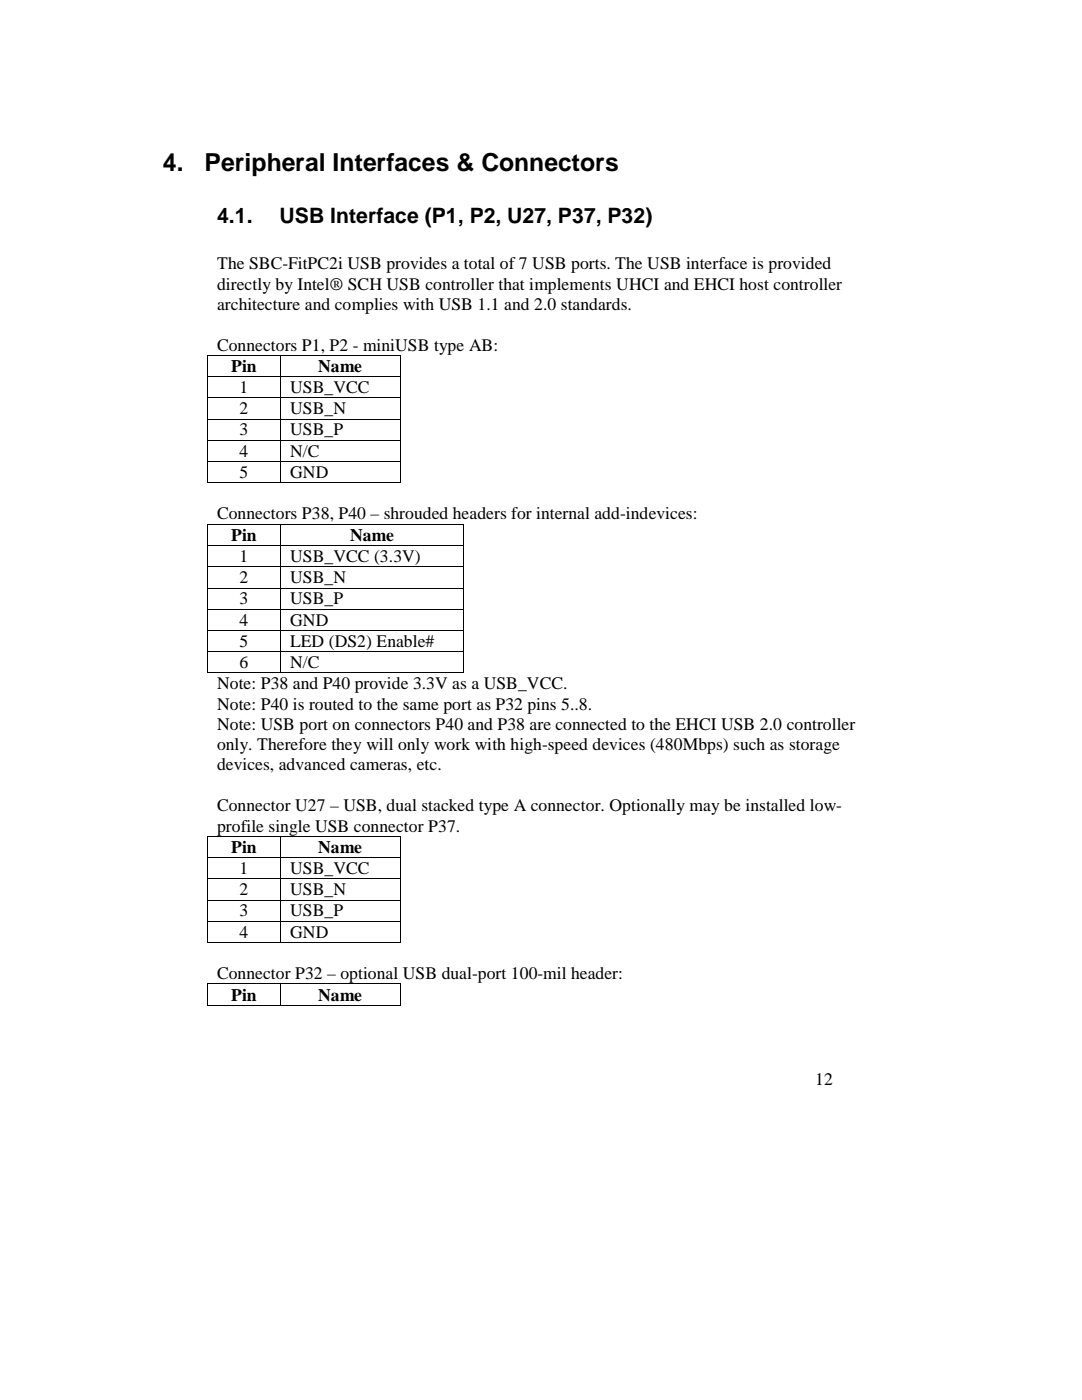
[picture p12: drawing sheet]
<svg xmlns="http://www.w3.org/2000/svg" width="216mm" height="279mm" viewBox="0 0 216 279" stroke-linecap="round" stroke-linejoin="round" font-family="sans-serif">
<defs><g id="words">
<g font-size="5">
<text x="32.5" y="34.2">4.</text>
<text x="40.8" y="34.2">Peripheral Interfaces &amp; Connectors</text>
</g>
<g font-size="4.2">
<text x="43.3" y="44.5">4.1.</text>
<text x="55.8" y="44.5">USB Interface (P1, P2, U27, P37, P32)</text>
</g>
<g font-size="3.5">
<text x="43.3" y="53.8">The SBC-FitPC2i USB provides a total of 7 USB ports. The USB interface is provided</text>
<text x="43.3" y="57.8">directly by Intel® SCH USB controller that implements UHCI and EHCI host controller</text>
<text x="43.3" y="61.9">architecture and complies with USB 1.1 and 2.0 standards.</text>
<text x="43.3" y="70">Connectors P1, P2 - miniUSB type AB:</text>
<text x="46.1" y="74.3">Pin</text>
<text x="63.5" y="74.3">Name</text>
<text x="47.8" y="78.4">1</text>
<text x="47.8" y="82.7">2</text>
<text x="57.9" y="78.4">USB_VCC</text>
<text x="57.9" y="82.7">USB_N</text>
<text x="47.8" y="86.9">3</text>
<text x="57.9" y="86.9">USB_P</text>
<text x="47.8" y="91.1">4</text>
<text x="47.8" y="95.4">5</text>
<text x="57.9" y="91.1">N/C</text>
<text x="57.9" y="95.4">GND</text>
<text x="43.3" y="103.7">Connectors P38, P40 – shrouded headers for internal add-indevices:</text>
<text x="46.1" y="108">Pin</text>
<text x="69.8" y="108">Name</text>
<text x="47.8" y="112.1">1</text>
<text x="57.9" y="112.1">USB_VCC (3.3V)</text>
<text x="47.8" y="116.4">2</text>
<text x="57.9" y="116.4">USB_N</text>
<text x="47.8" y="120.6">3</text>
<text x="47.8" y="124.8">4</text>
<text x="57.9" y="120.6">USB_P</text>
<text x="57.9" y="124.8">GND</text>
<text x="47.8" y="129.1">5</text>
<text x="57.9" y="129.1">LED (DS2) Enable#</text>
<text x="43.3" y="137.5">Note: P38 and P40 provide 3.3V as a USB_VCC.</text>
<text x="47.8" y="133.3">6</text>
<text x="57.9" y="133.3">N/C</text>
<text x="43.3" y="141.6">Note: P40 is routed to the same port as P32 pins 5..8.</text>
<text x="43.3" y="145.7">Note: USB port on connectors P40 and P38 are connected to the EHCI USB 2.0 controller</text>
<text x="43.3" y="149.7">only. Therefore they will only work with high-speed devices (480Mbps) such as storage</text>
<text x="43.3" y="153.8">devices, advanced cameras, etc.</text>
<text x="43.3" y="161.9">Connector U27 – USB, dual stacked type A connector. Optionally may be installed low-</text>
<text x="43.3" y="165.9">profile single USB connector P37.</text>
<text x="46.1" y="170.3">Pin</text>
<text x="63.5" y="170.3">Name</text>
<text x="47.8" y="174.4">1</text>
<text x="47.8" y="178.6">2</text>
<text x="57.9" y="174.4">USB_VCC</text>
<text x="57.9" y="178.6">USB_N</text>
<text x="47.8" y="182.9">3</text>
<text x="57.9" y="182.9">USB_P</text>
<text x="47.8" y="187.1">4</text>
<text x="57.9" y="187.1">GND</text>
<text x="43.3" y="195.4">Connector P32 – optional USB dual-port 100-mil header:</text>
<text x="46.1" y="199.7">Pin</text>
<text x="63.5" y="199.7">Name</text>
<text x="162.7" y="216.5">12</text>
</g>
</g></defs>
<g fill="#000">
<path d="M41.3 70.9h.2v.1h-.2zM41.3 75.1h.2v.2h-.2zM41.3 79.3h.2v.2h-.2zM55.9 70.9h.2v.1h-.2zM55.9 75.1h.2v.2h-.2zM55.9 79.3h.2v.2h-.2zM79.8 70.9h.1v.1h-.1zM79.8 75.1h.1v.2h-.1zM79.8 79.3h.1v.2h-.1zM41.3 83.6h.2v.1h-.2zM41.3 87.8h.2v.2h-.2zM41.3 92h.2v.2h-.2z"/>
<path d="M41.3 96.3h.2v.1h-.2zM55.9 83.6h.2v.1h-.2zM55.9 87.8h.2v.2h-.2zM55.9 92h.2v.2h-.2zM55.9 96.3h.2v.1h-.2zM79.8 83.6h.1v.1h-.1zM79.8 87.8h.1v.2h-.1zM79.8 92h.1v.2h-.1zM79.8 96.3h.1v.1h-.1zM41.3 104.6h.2v.1h-.2zM41.3 108.8h.2v.2h-.2zM41.3 113h.2v.2h-.2z"/>
<path d="M41.3 117.3h.2v.1h-.2zM55.9 104.6h.2v.1h-.2zM55.9 108.8h.2v.2h-.2zM55.9 113h.2v.2h-.2zM55.9 117.3h.2v.1h-.2zM92.5 104.6h.1v.1h-.1zM92.5 108.8h.1v.2h-.1zM92.5 113h.1v.2h-.1zM92.5 117.3h.1v.1h-.1zM41.3 121.5h.2v.2h-.2zM41.3 125.7h.2v.2h-.2zM41.3 130h.2v.1h-.2z"/>
<path d="M41.3 134.2h.2v.2h-.2zM55.9 121.5h.2v.2h-.2zM55.9 125.7h.2v.2h-.2zM55.9 130h.2v.1h-.2zM55.9 134.2h.2v.2h-.2zM92.5 121.5h.1v.2h-.1zM92.5 125.7h.1v.2h-.1zM92.5 130h.1v.1h-.1zM92.5 134.2h.1v.2h-.1zM41.3 166.8h.2v.2h-.2zM41.3 171.1h.2v.1h-.2zM41.3 175.3h.2v.2h-.2z"/>
<path d="M41.3 179.5h.2v.2h-.2zM55.9 166.8h.2v.2h-.2zM55.9 171.1h.2v.1h-.2zM55.9 175.3h.2v.2h-.2zM55.9 179.5h.2v.2h-.2zM79.8 166.8h.1v.2h-.1zM79.8 171.1h.1v.1h-.1zM79.8 175.3h.1v.2h-.1zM79.8 179.5h.1v.2h-.1zM41.3 183.8h.2v.1h-.2zM41.3 188h.2v.2h-.2zM41.3 196.3h.2v.1h-.2z"/>
<path d="M55.9 183.8h.2v.1h-.2zM55.9 188h.2v.2h-.2zM55.9 196.3h.2v.1h-.2zM79.8 183.8h.1v.1h-.1zM79.8 188h.1v.2h-.1zM79.8 196.3h.1v.1h-.1zM41.3 200.5h.2v.2h-.2zM55.9 200.5h.2v.2h-.2zM79.8 200.5h.1v.2h-.1z"/>
</g>
<g fill="none" stroke="#000" stroke-width=".2">
<path d="M41.4 71v4.1M41.4 75.3v4M41.4 79.5v4.1M41.5 71h14.4M41.5 75.2h14.4M41.5 79.4h14.4M56 71v4.1M56 75.3v4M56 79.5v4.1M56.1 71h23.7M56.1 75.2h23.7M56.1 79.4h23.7"/>
<path d="M79.8 71v4.1M79.8 75.3v4M79.8 79.5v4.1M41.4 83.7v4.1M41.4 88v4M41.4 92.2v4.1M41.5 83.7h14.4M41.5 87.9h14.4M41.5 92.1h14.4M41.5 96.4h14.4M56 83.7v4.1M56 88v4"/>
<path d="M56 92.2v4.1M56.1 83.7h23.7M56.1 87.9h23.7M56.1 92.1h23.7M56.1 96.4h23.7M79.8 83.7v4.1M79.8 88v4M79.8 92.2v4.1M41.4 104.7v4.1M41.4 109v4M41.4 113.2v4.1M41.4 117.4v4.1"/>
<path d="M41.5 104.6h14.4M41.5 108.9h14.4M41.5 113.1h14.4M41.5 117.3h14.4M56 104.7v4.1M56 109v4M56 113.2v4.1M56 117.4v4.1M56.1 104.6h36.4M56.1 108.9h36.4M56.1 113.1h36.4M56.1 117.3h36.4"/>
<path d="M92.5 104.7v4.1M92.5 109v4M92.5 113.2v4.1M92.5 117.4v4.1M41.4 121.7v4M41.4 125.9v4.1M41.4 130.1v4.1M41.5 121.6h14.4M41.5 125.8h14.4M41.5 130h14.4M41.5 134.3h14.4M56 121.7v4"/>
<path d="M56 125.9v4.1M56 130.1v4.1M56.1 121.6h36.4M56.1 125.8h36.4M56.1 130h36.4M56.1 134.3h36.4M92.5 121.7v4M92.5 125.9v4.1M92.5 130.1v4.1M41.4 167v4.1M41.4 171.2v4.1M41.4 175.5v4"/>
<path d="M41.4 179.7v4.1M41.5 166.9h14.4M41.5 171.2h14.4M41.5 175.4h14.4M41.5 179.6h14.4M56 167v4.1M56 171.2v4.1M56 175.5v4M56 179.7v4.1M56.1 166.9h23.7M56.1 171.2h23.7M56.1 175.4h23.7"/>
<path d="M56.1 179.6h23.7M79.8 167v4.1M79.8 171.2v4.1M79.8 175.5v4M79.8 179.7v4.1M41.4 183.9v4.1M41.4 196.4v4.1M41.5 183.9h14.4M41.5 188.1h14.4M41.5 196.3h14.4M56 183.9v4.1M56 196.4v4.1"/>
<path d="M56.1 183.9h23.7M56.1 188.1h23.7M56.1 196.3h23.7M79.8 183.9v4.1M79.8 196.4v4.1M41.5 200.6h14.4M56.1 200.6h23.7"/>
</g>
<use href="#words"/>
</svg>
